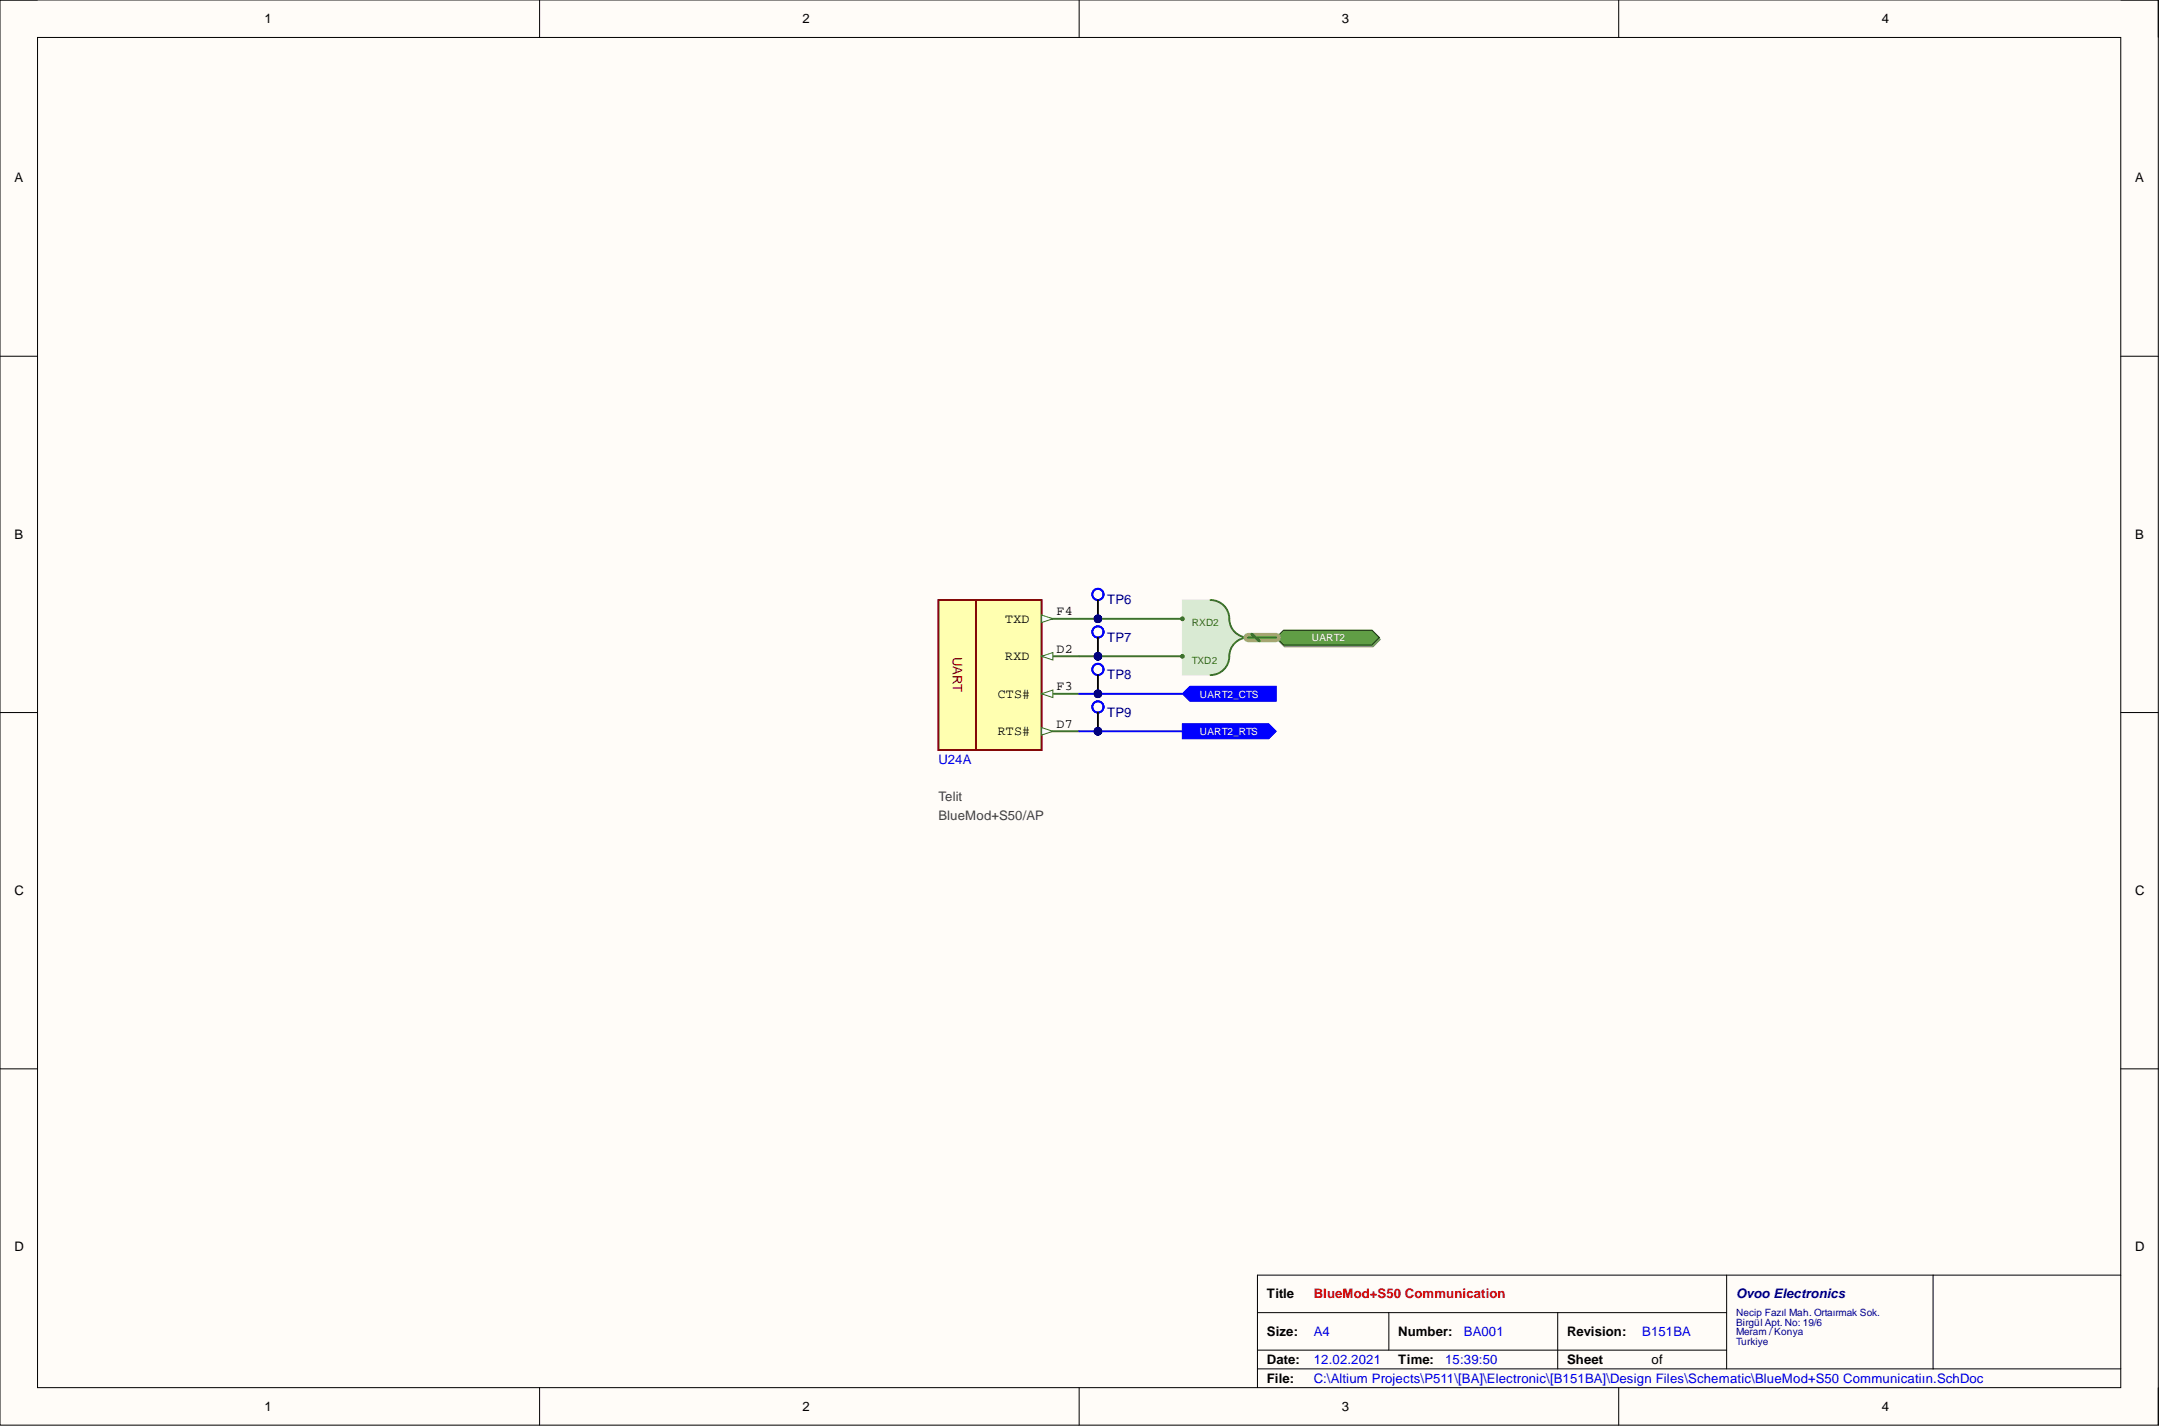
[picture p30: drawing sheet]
<svg xmlns="http://www.w3.org/2000/svg" width="292mm" height="193mm" viewBox="0 0 292 193" stroke-linecap="round" stroke-linejoin="round" font-family="sans-serif">
<defs><g id="words">
<g font-size="1.8">
<text x="35.8" y="3.1">1</text>
<text x="108.6" y="3.1">2</text>
<text x="181.6" y="3.1">3</text>
<text x="254.6" y="3.1">4</text>
<text x="1.9" y="24.7">A</text>
<text x="288.9" y="24.7">A</text>
<text x="1.9" y="72.9">B</text>
<text x="288.9" y="72.9">B</text>
<text x="143" y="83.2">F4</text>
<text x="136" y="89.3">RXD</text>
<text x="136" y="84.2">TXD</text>
<text x="143" y="88.3">D2</text>
<text x="135" y="94.4">CTS#</text>
<text x="143" y="93.4">F3</text>
<text x="135" y="99.5">RTS#</text>
<text x="143" y="98.5">D7</text>
<text x="1.9" y="121.1">C</text>
<text x="288.9" y="121.1">C</text>
<text x="1.9" y="169.3">D</text>
<text x="288.9" y="169.3">D</text>
<text x="171.4" y="175.7">Title</text>
<text x="171.4" y="180.8">Size:</text>
<text x="171.4" y="184.6">Date:</text>
<text x="189.2" y="180.8">Number:</text>
<text x="189.2" y="184.6">Time:</text>
<text x="212" y="180.8">Revision:</text>
<text x="212" y="184.6">Sheet</text>
<text x="223.4" y="184.6">of</text>
<text x="35.8" y="190.9">1</text>
<text x="108.6" y="190.9">2</text>
<text x="171.4" y="187.1">File:</text>
<text x="181.6" y="190.9">3</text>
<text x="254.6" y="190.9">4</text>
</g>
<g font-size="1.8" fill="#000080">
<text x="149.8" y="81.8">TP6</text>
<text x="149.8" y="86.9">TP7</text>
<text x="149.8" y="91.9">TP8</text>
<text x="149.8" y="97">TP9</text>
<text x="234.9" y="175.7">Ovoo Electronics</text>
</g>
<text font-size="1.8" fill="#980000" x="128.9" y="88.9" transform="rotate(90 128.9 88.9)">UART</text>
<g font-size="1.8" fill="#00f">
<text x="127" y="103.4">U24A</text>
<text x="177.7" y="184.6">12.02.2021</text>
<text x="177.7" y="180.8">A4</text>
<text x="195.5" y="184.6">15:39:50</text>
<text x="198.1" y="180.8">BA001</text>
<text x="222.2" y="180.8">B151BA</text>
<text x="177.7" y="187.1">C:\Altium Projects\P511\[BA]\Electronic\[B151BA]\Design Files\Schematic\BlueMod+S50 Communicatiın.SchDoc</text>
</g>
<g font-size="1.8" fill="#434343">
<text x="127" y="111">BlueMod+S50/AP</text>
<text x="127" y="108.4">Telit</text>
</g>
<text font-size="1.8" fill="#f00" x="177.7" y="175.7">BlueMod+S50 Communication</text>
<g font-size="1.4" fill="#38761d">
<text x="161.2" y="84.8">RXD2</text>
<text x="161.2" y="89.8">TXD2</text>
</g>
<g font-size="1.4" fill="#fff">
<text x="177.5" y="86.8">UART2</text>
<text x="162.3" y="94.4">UART2_CTS</text>
<text x="162.3" y="99.5">UART2_RTS</text>
</g>
<g font-size="1.4" fill="#000080">
<text x="234.9" y="178.1">Necip Fazıl Mah. Ortaırmak Sok.</text>
<text x="234.9" y="179.4">Birgül Apt. No: 19/6</text>
<text x="234.9" y="180.7">Meram / Konya</text>
<text x="234.9" y="181.9">Turkiye</text>
</g>
</g></defs>
<path d="M0 0h292v192.9h-292z" fill-rule="evenodd" fill="#fffcf8"/>
<path d="M0 0h292v192.9h-292z" fill="none" stroke="#000" stroke-width=".14"/>
<path d="M5.1 5.1h281.8v182.7h-281.8z" fill-rule="evenodd" fill="#fffcf8"/>
<g fill="none" stroke="#000" stroke-width=".14">
<path d="M0 0h5.1M73 0v5.1M146 0v5.1M219 0v5.1M286.9 0h5.1v5.1M5.1 5.1h281.8v182.7h-281.8zM0 48.2h5.1M286.9 48.2h5.1M0 96.4h5.1M286.9 96.4h5.1M0 144.6h5.1M286.9 144.6h5.1"/>
<path d="M170.1 177.6h63.5M187.9 177.6v5.1M210.8 177.6v7.6M233.6 172.6v12.6M261.5 172.6v12.6M286.9 172.6h-116.8v15.2M73 187.8v5.1M146 187.8v5.1M170.1 185.2h116.8M170.1 182.7h63.5M219 187.8v5.1M292 187.8v5.1"/>
</g>
<path d="M127 81.2h13.9v20.3h-13.9z" fill-rule="evenodd" fill="#ffffb0"/>
<path d="M127 81.2h13.9v20.3h-13.9z" fill="none" stroke="#800000" stroke-width=".25"/>
<path d="M140.9 88.8h5.1" fill="none" stroke="#38761d" stroke-width=".25"/>
<path d="M140.9 88.8l1.5-.5v1z" fill="#f8fcff"/>
<path d="M140.9 88.8l1.5-.5v1z" fill="none" stroke="#38761d" stroke-width=".14"/>
<path d="M140.9 99h5.1" fill="none" stroke="#38761d" stroke-width=".25"/>
<path d="M140.9 98.5l1.5 .5-1.5 .5z" fill="#f8fcff"/>
<path d="M140.9 98.5l1.5 .5-1.5 .5z" fill="none" stroke="#38761d" stroke-width=".14"/>
<path d="M140.9 93.9h5.1" fill="none" stroke="#38761d" stroke-width=".25"/>
<path d="M140.9 93.9l1.5-.5v1z" fill="#f8fcff"/>
<path d="M140.9 93.9l1.5-.5v1z" fill="none" stroke="#38761d" stroke-width=".14"/>
<path d="M140.9 83.7h5.1" fill="none" stroke="#38761d" stroke-width=".25"/>
<path d="M140.9 83.2l1.5 .5-1.5 .5z" fill="#f8fcff"/>
<path d="M140.9 83.2l1.5 .5-1.5 .5z" fill="none" stroke="#38761d" stroke-width=".14"/>
<path d="M132 81.2v20.3" fill="none" stroke="#980000" stroke-width=".25"/>
<path d="M160 81.2h3.8a2.62 2.62 0 0 1 2.5 3.2l.7 1 1.2 .9-1.2 .8-.7 1.1a2.62 2.62 0 0 1-2.5 3.1h-3.8z" fill-rule="evenodd" fill="#d9ead3"/>
<path d="M160 81.2h3.8a2.62 2.62 0 0 1 2.5 3.2l.7 1 1.2 .9-1.2 .8-.7 1.1a2.62 2.62 0 0 1-2.5 3.1h-3.8z" fill="none" stroke="#d9ead3" stroke-width=".14"/>
<path d="M163.8 81.2a2.54 2.54 0 0 1 2.5 2.5 2.54 2.54 0 0 0 2.6 2.6 2.54 2.54 0 0 0-2.6 2.5 2.53 2.53 0 0 1-2.5 2.5" fill="none" stroke="#38761d" stroke-width=".25"/>
<circle cx="160" cy="83.7" r=".25" fill="#38761d"/>
<circle cx="160" cy="83.7" r=".25" fill="none" stroke="#38761d" stroke-width=".14"/>
<circle cx="160" cy="88.8" r=".25" fill="#38761d"/>
<circle cx="160" cy="88.8" r=".25" fill="none" stroke="#38761d" stroke-width=".14"/>
<path d="M172.8 86.5l1-1h12l1 1-1 1h-12z" fill-rule="evenodd" fill="#8ba480"/>
<path d="M172.8 86.5l1-1h12l1 1-1 1h-12z" fill="none" stroke="#77906c" stroke-width=".14"/>
<path d="M172.7 86.3l1-1h11.9l1 1-1 1h-11.9z" fill-rule="evenodd" fill="#609e45"/>
<path d="M172.7 86.3l1-1h11.9l1 1-1 1h-11.9z" fill="none" stroke="#003a00" stroke-width=".14"/>
<path d="M160 97.9h11.6l1.1 1.1-1.1 1h-11.6z" fill-rule="evenodd" fill="#00f"/>
<path d="M160 97.9h11.6l1.1 1.1-1.1 1h-11.6z" fill="none" stroke="#00f" stroke-width=".14"/>
<path d="M160 93.9l1-1h11.7v2h-11.7z" fill-rule="evenodd" fill="#00f"/>
<path d="M160 93.9l1-1h11.7v2h-11.7z" fill="none" stroke="#00f" stroke-width=".14"/>
<circle cx="148.5" cy="83.7" r=".51" fill="#000080"/>
<circle cx="148.5" cy="83.7" r=".51" fill="none" stroke="#000080" stroke-width=".14"/>
<circle cx="148.5" cy="80.4" r=".76" fill="none" stroke="#00f" stroke-width=".25"/>
<path d="M148.5 81.2v2.5" fill="none" stroke="#000" stroke-width=".25"/>
<circle cx="148.5" cy="83.7" r=".51" fill="#000080"/>
<circle cx="148.5" cy="83.7" r=".51" fill="none" stroke="#000080" stroke-width=".14"/>
<circle cx="148.5" cy="88.8" r=".51" fill="#000080"/>
<circle cx="148.5" cy="88.8" r=".51" fill="none" stroke="#000080" stroke-width=".14"/>
<circle cx="148.5" cy="85.5" r=".76" fill="none" stroke="#00f" stroke-width=".25"/>
<path d="M148.5 86.3v2.5" fill="none" stroke="#000" stroke-width=".25"/>
<circle cx="148.5" cy="88.8" r=".51" fill="#000080"/>
<circle cx="148.5" cy="88.8" r=".51" fill="none" stroke="#000080" stroke-width=".14"/>
<circle cx="148.5" cy="93.9" r=".51" fill="#000080"/>
<circle cx="148.5" cy="93.9" r=".51" fill="none" stroke="#000080" stroke-width=".14"/>
<circle cx="148.5" cy="90.6" r=".76" fill="none" stroke="#00f" stroke-width=".25"/>
<path d="M148.5 91.3v2.6" fill="none" stroke="#000" stroke-width=".25"/>
<circle cx="148.5" cy="93.9" r=".51" fill="#000080"/>
<circle cx="148.5" cy="93.9" r=".51" fill="none" stroke="#000080" stroke-width=".14"/>
<circle cx="148.5" cy="99" r=".51" fill="#000080"/>
<circle cx="148.5" cy="99" r=".51" fill="none" stroke="#000080" stroke-width=".14"/>
<circle cx="148.5" cy="95.7" r=".76" fill="none" stroke="#00f" stroke-width=".25"/>
<path d="M148.5 96.4v2.6" fill="none" stroke="#000" stroke-width=".25"/>
<circle cx="148.5" cy="99" r=".51" fill="#000080"/>
<circle cx="148.5" cy="99" r=".51" fill="none" stroke="#000080" stroke-width=".14"/>
<path d="M146 88.8h14" fill="none" stroke="#38761d" stroke-width=".25"/>
<circle cx="148.5" cy="88.8" r=".51" fill="#000080"/>
<circle cx="148.5" cy="88.8" r=".51" fill="none" stroke="#000080" stroke-width=".14"/>
<path d="M168.9 86.3h3.8" fill="none" stroke="#92d077" stroke-width="1.3"/>
<path d="M169.4 85.8l1 .9" fill="none" stroke="#38761d" stroke-width=".38"/>
<path d="M168.9 86.3h3.8" fill="none" stroke="#38761d" stroke-width=".25"/>
<path d="M146 99h14" fill="none" stroke="#00f" stroke-width=".25"/>
<circle cx="148.5" cy="99" r=".51" fill="#000080"/>
<circle cx="148.5" cy="99" r=".51" fill="none" stroke="#000080" stroke-width=".14"/>
<path d="M146 93.9h14" fill="none" stroke="#00f" stroke-width=".25"/>
<circle cx="148.5" cy="93.9" r=".51" fill="#000080"/>
<circle cx="148.5" cy="93.9" r=".51" fill="none" stroke="#000080" stroke-width=".14"/>
<path d="M146 83.7h14" fill="none" stroke="#38761d" stroke-width=".25"/>
<circle cx="148.5" cy="83.7" r=".51" fill="#000080"/>
<circle cx="148.5" cy="83.7" r=".51" fill="none" stroke="#000080" stroke-width=".14"/>
<use href="#words"/>
</svg>
